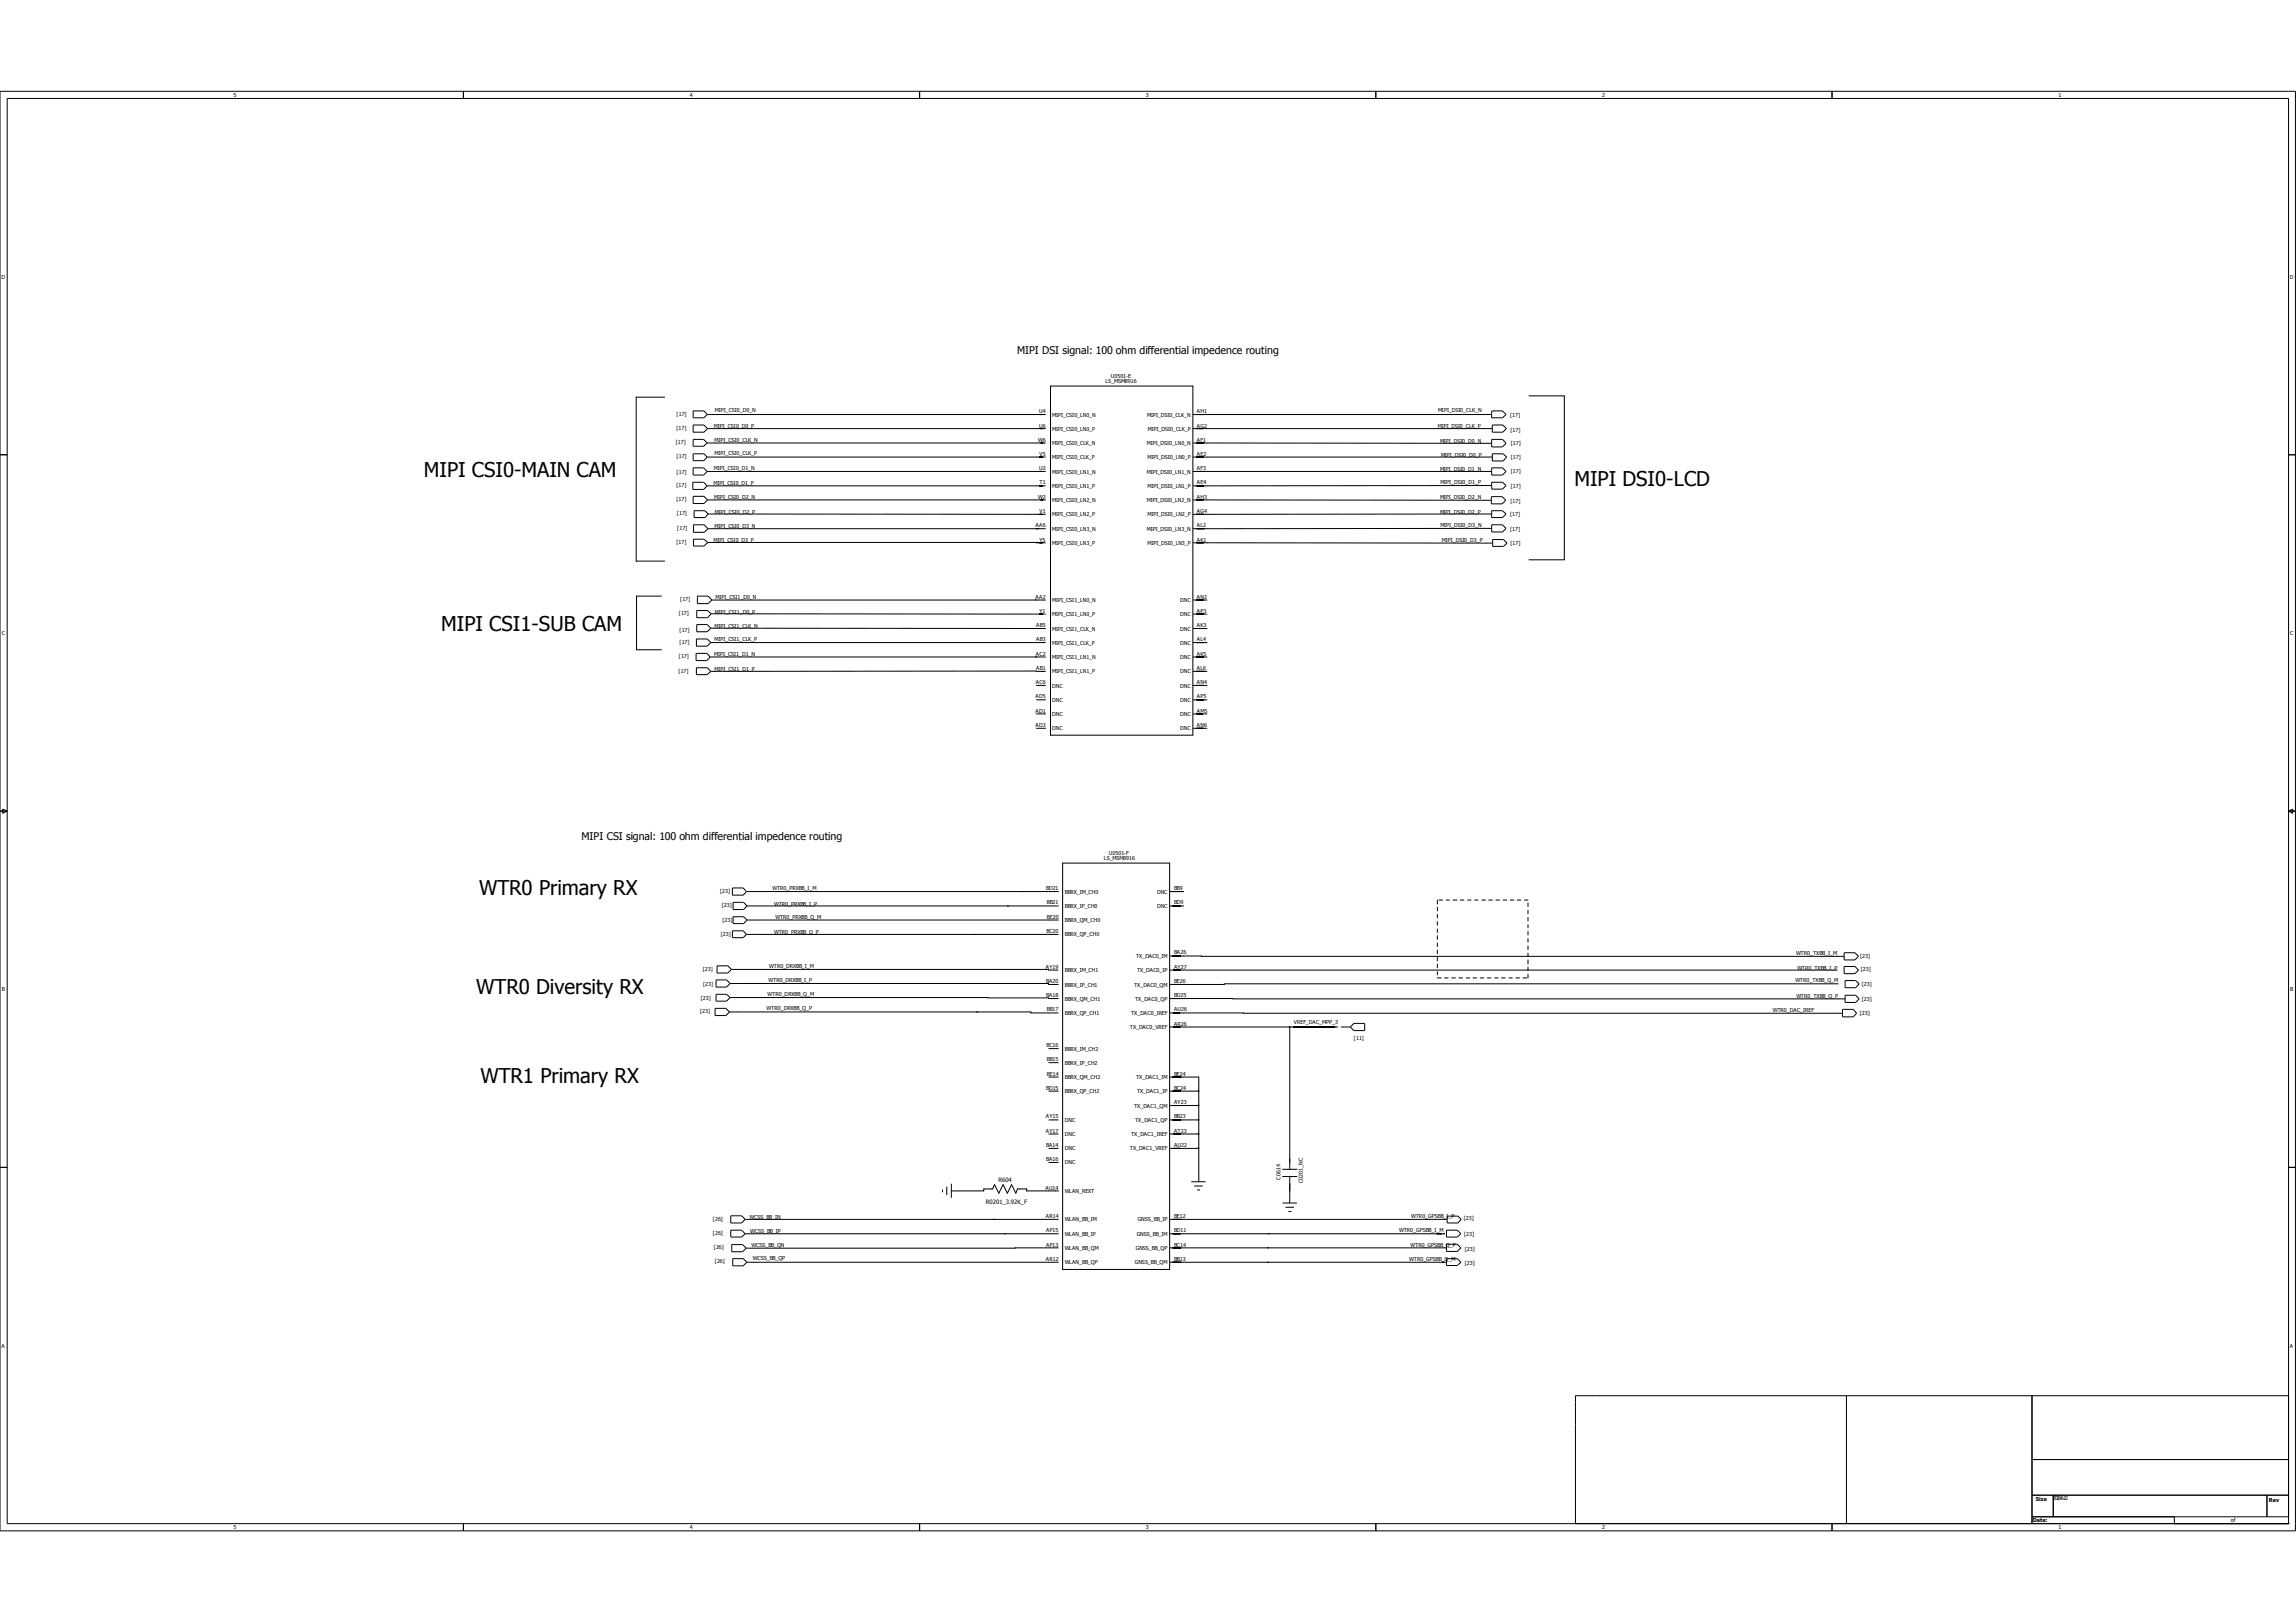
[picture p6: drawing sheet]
<svg xmlns="http://www.w3.org/2000/svg" width="297mm" height="210mm" viewBox="0 0 297 210" stroke-linecap="round" stroke-linejoin="round" font-family="sans-serif">
<defs><g id="words">
<g font-size="2.6">
<text x="54.8" y="61.7">MIPI CSI0-MAIN CAM</text>
<text x="203.7" y="62.8">MIPI DSI0-LCD</text>
<text x="57.1" y="81.6">MIPI CSI1-SUB CAM</text>
<text x="62" y="115.8">WTR0 Primary RX</text>
<text x="61.6" y="128.7">WTR0 Diversity RX</text>
<text x="62.1" y="140.1">WTR1 Primary RX</text>
</g>
<g font-size="1.4">
<text x="131.6" y="45.8">MIPI DSI signal: 100 ohm differential impedence routing</text>
<text x="75.2" y="108.7">MIPI CSI signal: 100 ohm differential impedence routing</text>
</g>
<g font-size=".8">
<text x="127.5" y="155.7">R0201_3.92K_F</text>
<text x="129.1" y="152.9">R604</text>
</g>
<g font-size=".7">
<text x="30.2" y="12.6">5</text>
<text x="89.2" y="12.6">4</text>
<text x="148.2" y="12.6">3</text>
<text x="207.3" y="12.6">2</text>
<text x="266.3" y="12.6">1</text>
<text x=".2" y="36.1">D</text>
<text x="296.2" y="36.1">D</text>
<text x="87.5" y="53.8">[17]</text>
<text x="92.5" y="53.3">MIPI_CSI0_D0_N</text>
<text x="134.4" y="53.5">U4</text>
<text x="136.1" y="53.9">MIPI_CSI0_LN0_N</text>
<text x="143" y="49.6">LS_MSM8916</text>
<text x="143.7" y="49">U0501-E</text>
<text x="148.4" y="53.9">MIPI_DSI0_CLK_N</text>
<text x="154.8" y="53.5">AH1</text>
<text x="186" y="53.4">MIPI_DSI0_CLK_N</text>
<text x="195.3" y="54">[17]</text>
<text x="87.4" y="57.5">[17]</text>
<text x="87.5" y="55.6">[17]</text>
<text x="87.5" y="59.3">[17]</text>
<text x="92.4" y="55.4">MIPI_CSI0_D0_P</text>
<text x="92.4" y="57.2">MIPI_CSI0_CLK_N</text>
<text x="92.4" y="58.9">MIPI_CSI0_CLK_P</text>
<text x="134.3" y="57.2">W6</text>
<text x="134.4" y="55.3">U6</text>
<text x="134.5" y="59">V5</text>
<text x="136.1" y="55.7">MIPI_CSI0_LN0_P</text>
<text x="136.1" y="57.6">MIPI_CSI0_CLK_N</text>
<text x="136.1" y="59.4">MIPI_CSI0_CLK_P</text>
<text x="148.4" y="57.6">MIPI_DSI0_LN0_N</text>
<text x="148.4" y="59.4">MIPI_DSI0_LN0_P</text>
<text x="148.5" y="55.7">MIPI_DSI0_CLK_P</text>
<text x="154.8" y="59">AE2</text>
<text x="154.8" y="57.2">AF1</text>
<text x="154.8" y="55.3">AG2</text>
<text x="186" y="55.4">MIPI_DSI0_CLK_P</text>
<text x="186.3" y="57.3">MIPI_DSI0_D0_N</text>
<text x="186.4" y="59.1">MIPI_DSI0_D0_P</text>
<text x="195.4" y="55.9">[17]</text>
<text x="195.4" y="57.6">[17]</text>
<text x="195.4" y="59.4">[17]</text>
<text x="87.5" y="63.1">[17]</text>
<text x="87.5" y="64.9">[17]</text>
<text x="87.5" y="61.3">[17]</text>
<text x="92.3" y="62.8">MIPI_CSI0_D1_P</text>
<text x="92.4" y="60.8">MIPI_CSI0_D1_N</text>
<text x="92.4" y="64.6">MIPI_CSI0_D2_N</text>
<text x="134.3" y="64.5">W2</text>
<text x="134.4" y="60.9">U2</text>
<text x="134.5" y="62.7">T1</text>
<text x="136.1" y="61.3">MIPI_CSI0_LN1_N</text>
<text x="136.1" y="63.1">MIPI_CSI0_LN1_P</text>
<text x="136.1" y="65">MIPI_CSI0_LN2_N</text>
<text x="148.4" y="65">MIPI_DSI0_LN2_N</text>
<text x="148.4" y="61.3">MIPI_DSI0_LN1_N</text>
<text x="148.4" y="63.1">MIPI_DSI0_LN1_P</text>
<text x="154.8" y="64.5">AH3</text>
<text x="154.8" y="62.7">AE4</text>
<text x="154.8" y="60.9">AF3</text>
<text x="186.3" y="60.9">MIPI_DSI0_D1_N</text>
<text x="186.3" y="64.6">MIPI_DSI0_D2_N</text>
<text x="186.3" y="62.7">MIPI_DSI0_D1_P</text>
<text x="195.4" y="65.1">[17]</text>
<text x="195.4" y="61.2">[17]</text>
<text x="195.4" y="63.1">[17]</text>
<text x="87.5" y="70.3">[17]</text>
<text x="87.6" y="66.7">[17]</text>
<text x="87.6" y="68.6">[17]</text>
<text x="92.3" y="70.1">MIPI_CSI0_D3_P</text>
<text x="92.4" y="68.3">MIPI_CSI0_D3_N</text>
<text x="92.5" y="66.5">MIPI_CSI0_D2_P</text>
<text x="134" y="68.2">AA6</text>
<text x="134.5" y="66.4">V1</text>
<text x="134.5" y="70.1">Y5</text>
<text x="136.1" y="66.8">MIPI_CSI0_LN2_P</text>
<text x="136.1" y="68.7">MIPI_CSI0_LN3_N</text>
<text x="136.1" y="70.5">MIPI_CSI0_LN3_P</text>
<text x="148.4" y="68.7">MIPI_DSI0_LN3_N</text>
<text x="148.4" y="70.5">MIPI_DSI0_LN3_P</text>
<text x="148.4" y="66.8">MIPI_DSI0_LN2_P</text>
<text x="154.8" y="70.1">AK1</text>
<text x="154.8" y="68.2">AL2</text>
<text x="154.8" y="66.4">AG4</text>
<text x="186.3" y="66.5">MIPI_DSI0_D2_P</text>
<text x="186.3" y="68.2">MIPI_DSI0_D3_N</text>
<text x="186.5" y="70.1">MIPI_DSI0_D3_P</text>
<text x="195.3" y="66.8">[17]</text>
<text x="195.3" y="68.6">[17]</text>
<text x="195.4" y="70.5">[17]</text>
<text x="88" y="77.8">[17]</text>
<text x="92.6" y="77.5">MIPI_CSI1_D0_N</text>
<text x="134" y="77.5">AA2</text>
<text x="136.1" y="77.9">MIPI_CSI1_LN0_N</text>
<text x="152.7" y="77.9">DNC</text>
<text x="154.8" y="77.5">AN2</text>
<text x=".3" y="82.2">C</text>
<text x="87.8" y="79.6">[17]</text>
<text x="87.9" y="81.7">[17]</text>
<text x="87.9" y="83.4">[17]</text>
<text x="92.4" y="81.2">MIPI_CSI1_CLK_N</text>
<text x="92.4" y="83">MIPI_CSI1_CLK_P</text>
<text x="92.5" y="79.4">MIPI_CSI1_D0_P</text>
<text x="134" y="81.2">AB5</text>
<text x="134" y="83">AB3</text>
<text x="134.5" y="79.3">Y1</text>
<text x="136.1" y="79.7">MIPI_CSI1_LN0_P</text>
<text x="136.1" y="81.6">MIPI_CSI1_CLK_N</text>
<text x="136.1" y="83.4">MIPI_CSI1_CLK_P</text>
<text x="152.7" y="83.4">DNC</text>
<text x="152.7" y="81.6">DNC</text>
<text x="152.7" y="79.7">DNC</text>
<text x="154.8" y="83">AL4</text>
<text x="154.8" y="81.2">AK3</text>
<text x="154.8" y="79.3">AP3</text>
<text x="296.2" y="82.2">C</text>
<text x="87.8" y="87">[17]</text>
<text x="87.8" y="85.2">[17]</text>
<text x="92.4" y="84.9">MIPI_CSI1_D1_N</text>
<text x="92.4" y="86.8">MIPI_CSI1_D1_P</text>
<text x="134" y="84.9">AC2</text>
<text x="134" y="88.5">AC6</text>
<text x="134" y="86.7">AB1</text>
<text x="136.1" y="85.3">MIPI_CSI1_LN1_N</text>
<text x="136.1" y="87.1">MIPI_CSI1_LN1_P</text>
<text x="136.1" y="89">DNC</text>
<text x="152.7" y="89">DNC</text>
<text x="152.7" y="87.1">DNC</text>
<text x="152.7" y="85.3">DNC</text>
<text x="154.8" y="88.5">AN4</text>
<text x="154.8" y="86.7">AL6</text>
<text x="154.8" y="84.9">AK5</text>
<text x="134" y="90.4">AD5</text>
<text x="134" y="92.2">AD1</text>
<text x="134" y="94">AD3</text>
<text x="136.1" y="90.8">DNC</text>
<text x="136.1" y="92.6">DNC</text>
<text x="136.1" y="94.5">DNC</text>
<text x="152.7" y="94.5">DNC</text>
<text x="152.7" y="92.6">DNC</text>
<text x="152.7" y="90.8">DNC</text>
<text x="154.8" y="94">AN6</text>
<text x="154.8" y="92.2">AM5</text>
<text x="154.8" y="90.4">AP5</text>
<text x="142.8" y="111.3">LS_MSM8916</text>
<text x="143.4" y="110.7">U0501-F</text>
<text x="93.2" y="115.6">[23]</text>
<text x="93.4" y="117.4">[23]</text>
<text x="93.5" y="119.3">[23]</text>
<text x="99.9" y="115.2">WTR0_PRXBB_I_M</text>
<text x="100.1" y="117.2">WTR0_PRXBB_I_P</text>
<text x="100.3" y="119">WTR0_PRXBB_Q_M</text>
<text x="135.3" y="115.2">BD21</text>
<text x="135.4" y="117">BB21</text>
<text x="135.4" y="118.9">BE20</text>
<text x="137.7" y="115.6">BBRX_IM_CH0</text>
<text x="137.7" y="117.5">BBRX_IP_CH0</text>
<text x="137.7" y="119.3">BBRX_QM_CH0</text>
<text x="149.7" y="117.5">DNC</text>
<text x="149.7" y="115.6">DNC</text>
<text x="151.9" y="117">BD9</text>
<text x="151.9" y="115.2">BB9</text>
<text x="90.9" y="125.7">[23]</text>
<text x="93.2" y="121.1">[23]</text>
<text x="99.5" y="125.3">WTR0_DRXBB_I_M</text>
<text x="100.1" y="120.8">WTR0_PRXBB_Q_P</text>
<text x="135.3" y="125.4">AY19</text>
<text x="135.4" y="120.7">BC20</text>
<text x="137.7" y="121.2">BBRX_QP_CH0</text>
<text x="137.7" y="125.8">BBRX_IM_CH1</text>
<text x="147" y="124">TX_DAC0_IM</text>
<text x="147.1" y="125.8">TX_DAC0_IP</text>
<text x="151.9" y="125.4">AY27</text>
<text x="151.9" y="123.5">BA26</text>
<text x="232.3" y="123.6">WTR0_TXBB_I_M</text>
<text x="232.5" y="125.4">WTR0_TXBB_I_P</text>
<text x="240.6" y="124">[23]</text>
<text x="240.7" y="125.7">[23]</text>
<text x=".3" y="128.3">B</text>
<text x="90.6" y="131.1">[23]</text>
<text x="90.7" y="129.3">[23]</text>
<text x="91" y="127.6">[23]</text>
<text x="99.2" y="130.7">WTR0_DRXBB_Q_P</text>
<text x="99.3" y="128.9">WTR0_DRXBB_Q_M</text>
<text x="99.4" y="127.1">WTR0_DRXBB_I_P</text>
<text x="135.3" y="127.2">BA20</text>
<text x="135.3" y="129">BA18</text>
<text x="135.4" y="130.9">BB17</text>
<text x="137.7" y="127.6">BBRX_IP_CH1</text>
<text x="137.7" y="129.5">BBRX_QM_CH1</text>
<text x="137.7" y="131.3">BBRX_QP_CH1</text>
<text x="146.3" y="131.3">TX_DAC0_IREF</text>
<text x="146.7" y="127.6">TX_DAC0_QM</text>
<text x="146.8" y="129.5">TX_DAC0_QP</text>
<text x="151.9" y="130.9">AU26</text>
<text x="151.9" y="129">BD25</text>
<text x="151.9" y="127.2">BE26</text>
<text x="229.3" y="130.9">WTR0_DAC_IREF</text>
<text x="232.2" y="127.1">WTR0_TXBB_Q_M</text>
<text x="232.4" y="129.2">WTR0_TXBB_Q_P</text>
<text x="240.6" y="131.3">[23]</text>
<text x="240.8" y="127.6">[23]</text>
<text x="240.8" y="129.5">[23]</text>
<text x="296.2" y="128.3">B</text>
<text x="135.4" y="135.5">BC16</text>
<text x="135.4" y="137.3">BB15</text>
<text x="137.7" y="135.9">BBRX_IM_CH2</text>
<text x="137.7" y="137.8">BBRX_IP_CH2</text>
<text x="146.2" y="133.2">TX_DAC0_VREF</text>
<text x="151.9" y="132.7">AR26</text>
<text x="167.4" y="132.5">VREF_DAC_MPP_3</text>
<text x="175.1" y="134.5">[11]</text>
<text x="135.3" y="141">BD15</text>
<text x="135.4" y="139.2">BE14</text>
<text x="137.7" y="139.6">BBRX_QM_CH2</text>
<text x="137.7" y="141.4">BBRX_QP_CH2</text>
<text x="146.7" y="143.3">TX_DAC1_QM</text>
<text x="147" y="139.6">TX_DAC1_IM</text>
<text x="147.1" y="141.4">TX_DAC1_IP</text>
<text x="151.9" y="142.9">AY23</text>
<text x="151.9" y="141">BC24</text>
<text x="151.9" y="139.2">BE24</text>
<text x="135.3" y="144.7">AY15</text>
<text x="135.3" y="146.6">AY17</text>
<text x="135.3" y="148.4">BA14</text>
<text x="137.7" y="145.2">DNC</text>
<text x="137.7" y="147">DNC</text>
<text x="137.7" y="148.9">DNC</text>
<text x="146.2" y="148.9">TX_DAC1_VREF</text>
<text x="146.3" y="147">TX_DAC1_IREF</text>
<text x="146.8" y="145.2">TX_DAC1_QP</text>
<text x="151.9" y="148.4">AU22</text>
<text x="151.9" y="146.6">AT23</text>
<text x="151.9" y="144.7">BB23</text>
<text x="135.2" y="153.9">AU14</text>
<text x="135.3" y="150.3">BA16</text>
<text x="137.7" y="150.7">DNC</text>
<text x="137.7" y="154.4">WLAN_REXT</text>
<text x="165.6" y="152.6" transform="rotate(-90 165.6 152.6)">C0614</text>
<text x="168.5" y="153.1" transform="rotate(-90 168.5 153.1)">C0201_NC</text>
<text x="92.2" y="158">[26]</text>
<text x="92.2" y="159.8">[26]</text>
<text x="92.4" y="161.6">[26]</text>
<text x="97" y="157.7">WCSS_BB_IN</text>
<text x="97.1" y="159.5">WCSS_BB_IP</text>
<text x="97.2" y="161.3">WCSS_BB_QN</text>
<text x="135.3" y="157.6">AR14</text>
<text x="135.3" y="159.4">AP15</text>
<text x="135.3" y="161.3">AP13</text>
<text x="137.7" y="158">WLAN_BB_IM</text>
<text x="137.7" y="159.9">WLAN_BB_IP</text>
<text x="137.7" y="161.7">WLAN_BB_QM</text>
<text x="146.9" y="161.7">GNSS_BB_QP</text>
<text x="147" y="159.9">GNSS_BB_IM</text>
<text x="147.2" y="158">GNSS_BB_IP</text>
<text x="151.9" y="161.3">BC14</text>
<text x="151.9" y="159.4">BD11</text>
<text x="151.9" y="157.6">BE12</text>
<text x="181" y="159.4">WTR0_GPSBB_I_M</text>
<text x="182.5" y="161.3">WTR0_GPSBB_Q_P</text>
<text x="182.6" y="157.6">WTR0_GPSBB_I_P</text>
<text x="189.4" y="157.9">[23]</text>
<text x="189.4" y="159.9">[23]</text>
<text x="189.5" y="161.8">[23]</text>
<text x="92.5" y="163.5">[26]</text>
<text x="97.4" y="163.1">WCSS_BB_QP</text>
<text x="135.3" y="163.1">AR12</text>
<text x="137.7" y="163.6">WLAN_BB_QP</text>
<text x="146.8" y="163.6">GNSS_BB_QM</text>
<text x="151.9" y="163.1">BB13</text>
<text x="182.3" y="163.2">WTR0_GPSBB_Q_M</text>
<text x="189.5" y="163.6">[23]</text>
<text x=".2" y="174.4">A</text>
<text x="296.2" y="174.4">A</text>
<text x="30.2" y="197.9">5</text>
<text x="89.2" y="197.9">4</text>
<text x="148.2" y="197.9">3</text>
<text x="207.3" y="197.9">2</text>
<text x="263" y="196.9">Date:</text>
<text x="263.4" y="194.2">Size</text>
<text x="265.6" y="194.1">2018-6-12</text>
<text x="266.3" y="197.9">1</text>
<text x="288.6" y="196.9">of</text>
<text x="293.5" y="194.3">Rev</text>
</g>
</g></defs>
<g fill="none" stroke="#000" stroke-width=".13">
<path d="M0 11.8h296.9v186.3h-296.9zM.9 12.7h295.1v184.4h-295.1zM59.9 11.8v.9M119 11.8v.9M178 11.8v.9M237 11.8v.9M0 58.8h.9M86 51.4h-3.7v21.2h3.7M89.7 53.2h1.4l.4 .4-.4 .5h-1.4zM89.7 55h1.4l.4 .5-.4 .4h-1.4zM89.7 56.9h1.3l.5 .4-.5 .4h-1.3zM89.7 58.7h1.4l.4 .4-.4 .5h-1.4z"/>
<path d="M91.5 53.6h43.8M91.5 57.3h43.8M91.5 59.1h43.8M91.5 55.5h43.8M135.9 50h18.4v45.1h-18.4zM154.3 59.1h38.7M154.3 57.3l38.7 .1M154.3 55.5h38.7M154.3 53.6h38.7M193 53.2h1.4l.4 .4-.4 .5h-1.4zM193 56.9h1.4l.4 .5-.4 .4h-1.4zM193 55h1.4l.5 .5-.5 .4h-1.4z"/>
<path d="M193 58.7h1.4l.5 .4-.5 .5h-1.4zM197.8 51.2h4.6v21.2h-4.6M296 58.8h.9M85.6 77.1h-3.3v7h3.3M89.6 62.4h1.4l.5 .5-.5 .4h-1.4zM89.7 60.5h1.3l.5 .5-.5 .5h-1.3zM89.7 64.2h1.4l.4 .5-.4 .5h-1.4zM89.7 67.9h1.4l.5 .5-.5 .5h-1.4zM89.7 69.8h1.4l.5 .4-.5 .5h-1.4zM89.8 66.1h1.4l.4 .4-.4 .5h-1.4zM90.1 79h1.4l.5 .4-.5 .5h-1.4zM90.2 77.1h1.4l.5 .5-.5 .5h-1.4z"/>
<path d="M91.5 61h43.8M91.5 62.9h43.8M91.5 64.7h43.8M91.6 68.4h43.7M91.6 70.2h42.7M91.6 66.5h43.7M92 79.4l43.3 .1M92.1 77.6h43.2M134.3 70.2h-.3h1.3M134.3 70.2h.1M154.3 79.5h1.9M154.3 77.6h1.9"/>
<path d="M154.3 70.2l38.8 .1M154.3 64.7h38.6M154.3 61h38.7M192.9 64.3h1.4l.5 .4-.5 .5h-1.4zM193 68.4h-38.7M193 66.5h-38.7M193 62.8l-38.7 .1M193 60.5h1.4l.4 .5-.4 .5h-1.4zM193 62.4h1.4l.4 .4-.4 .5h-1.4zM193 66.1h1.4l.4 .4-.4 .5h-1.4zM193 67.9h1.4l.4 .5-.4 .4h-1.4zM193.1 69.8h1.4l.4 .5-.4 .4h-1.4z"/>
<path d="M90 84.5h1.4l.5 .5-.5 .5h-1.4zM90.1 82.7h1.4l.4 .4-.4 .5h-1.4zM90.1 86.4h1.4l.4 .5-.4 .4h-1.4zM90.1 80.8h1.4l.4 .5-.4 .4h-1.4zM91.9 85h43.4M91.9 81.3h43.4M91.9 83.1h43.4M91.9 86.9h43.4M133.9 85h.1M134 88.7h1.3M134 90.6h1.3M134 92.4h1.3"/>
<path d="M134 94.2h1.3M154.3 94.2h1.9M154.3 92.4h1.9M154.3 90.6h1.9M154.3 88.7h1.9M154.3 86.9h1.9M154.3 85h1.9M154.3 83.1h1.9M154.3 81.3h1.9M0 104.9h.9M.3 104.7l.6 .2-.6 .3zM94.7 114.9h1.4l.5 .5-.5 .4h-1.4z"/>
<path d="M94.8 116.8h1.4l.4 .4-.4 .5h-1.4zM94.8 118.6h1.4l.4 .4-.4 .5h-1.4zM96.6 115.4h40.3M96.6 117.2h40.3M96.6 119h40.3M130.3 117.2h.1M132.2 115.4h.1M137.5 111.7h13.8v52.6h-13.8zM151.3 117.2h1.9M151.3 115.4h1.9M185.9 116.5v.5M185.9 117.4v.5"/>
<path d="M185.9 118.3v.5M185.9 119.3v.4M186.1 116.5h.5M187.1 116.5h.4M188 116.5h.5M188.9 116.5h.5M189.8 116.5h.5M190.8 116.5h.4M191.7 116.5h.5M192.6 116.5h.4M193.5 116.5h.5M194.4 116.5h.5"/>
<path d="M195.4 116.5h.4M196.3 116.5h.4M197.2 116.5h.5M197.7 116.8v.5M197.7 117.8v.4M197.7 118.7v.5M197.7 119.6v.5M296 104.9h.9M296 104.9l.6-.2v.5zM92.5 130.5h1.4l.5 .4-.5 .5h-1.4zM92.6 126.8h1.4l.4 .5-.4 .4h-1.4zM92.6 128.7h1.4l.4 .4-.4 .4h-1.4z"/>
<path d="M92.8 125h1.3l.5 .4-.5 .5h-1.3zM94.4 130.9h38.9v.2h3.6M94.4 127.3h41.2v.1h1.3M94.4 129.1h33.4h7.8v.1h1.3M94.6 125.4h41v.1h1.3M94.7 120.4h1.4l.5 .5-.5 .4h-1.4zM96.6 120.9h40.3M126.1 120.9h.1M126.4 130.9h.1M127.6 127.3h.1M128.9 125.4h.1M135.6 135.7h1.3"/>
<path d="M135.6 137.5h1.3M135.6 139.4h1.3M151.3 139.4h3.8v13.5M151.3 132.9h15.5M151.3 131.1h87M151.3 129.2h87.4M151.3 123.7h87.2M166.8 132.9h6.3M166.8 132.9v18.4M173.5 132.9h1.2M175.1 132.4h1.4v.9h-1.4l-.4-.4zM185.9 120.2v.4"/>
<path d="M185.9 121.1v.4M185.9 122v.5M185.9 122.9v.5M185.9 123.9v.4M185.9 124.8v.4M185.9 125.7v.5M185.9 126.5h.5M186.9 126.5h.4M187.8 126.5h.5M188.7 126.5h.5M189.7 126.5h.4M190.5 126.5h.5"/>
<path d="M191.5 126.5h.4M192.4 126.5h.5M193.3 126.5h.5M194.2 126.5h.5M195.2 126.5h.4M196.1 126.5h.5M197 126.5h.5M197.7 120.5v.5M197.7 121.5v.4M197.7 122.4v.5M197.7 123.3v.4M197.7 124.2v.5"/>
<path d="M197.7 125.1v.5M197.7 126.1v.4M237.7 125.5h-86.4M237.8 127.3h-79.4v.1h-7.1M238.3 130.6h1.4l.5 .5-.5 .5h-1.4zM238.5 123.3h1.4l.5 .4-.5 .5h-1.4zM238.5 125.1h1.4l.5 .4-.5 .5h-1.4zM238.7 126.9h1.3l.5 .4-.5 .5h-1.3zM238.7 128.8h1.3l.5 .4-.5 .5h-1.3zM0 151h.9M94.5 157.3h1.4l.5 .5-.5 .4h-1.4zM94.5 159.2h1.4l.5 .4-.5 .5h-1.4z"/>
<path d="M96.4 157.8h40.5M96.4 159.6h40.5M121.9 153.9v.4M122.5 153.5v1.1M123.1 154.1h4.2v-.3h1.1l.3-.5 .5 1.1 .6-1.1 .5 1.1 .6-1.1 .5 1.1 .2-.6h1.2v.3h4.1M123.1 153.2v1.8M128.5 157.8h.1M130 159.6h.1M135.6 141.2h1.3M135.6 144.9h1.3M135.6 146.7h1.3M135.6 148.6h1.3"/>
<path d="M135.6 150.4h1.3M151.3 159.6h35.6h-.2M151.3 157.8h35.9M151.3 148.6h3.8M151.3 146.7h3.8M151.3 144.9h3.8M151.3 143h3.8M151.3 141.2h3.8M154.1 152.9h1.9M154.5 153.5h1.1M154.9 154h.3M164.1 159.6h.1"/>
<path d="M165.9 151.3h1.9M165.9 152.2h1.9M165.9 155.7h1.9M166.3 156.2h1.1M166.7 156.8h.3M166.8 152.2v3.5M187.1 159.2h1.4l.5 .4-.5 .5h-1.4zM187.2 157.4h1.4l.4 .4-.4 .4h-1.4zM296 151h.9M94.7 161h1.4l.4 .5-.4 .5h-1.4zM94.8 162.9h1.3l.5 .4-.5 .5h-1.3zM96.6 163.3h40.3"/>
<path d="M136.9 161.5h-40.4M151.3 163.3h35.8M151.3 161.5h35.8M164 161.5h.1M164 163.3h.1M187.1 162.9h1.4l.5 .4-.5 .4h-1.4zM187.1 161h1.4l.5 .5-.5 .4h-1.4zM59.9 197.1v1M119 197.1v1M178 197.1v1M237 197.1v1M238.8 180.6v16.5"/>
<path d="M262.8 180.6v16.5M262.8 188.8h33.2M262.8 193.5h33.2M262.8 196.3h33.2M265.6 193.5v2.8M281.3 197.1h.1M281.3 196.3v.8M293.2 193.5v2.8M296 197.1h.1M296 180.6h-92.2v16.5"/>
</g>
<g fill="#000" stroke="#000" stroke-width=".13">
<path d="M166.8 132.9h.1z" fill-rule="evenodd"/>
<path d="M155 141.1v.1z" fill-rule="evenodd"/>
<path d="M155 143v.1z" fill-rule="evenodd"/>
<path d="M155 146.7v.1z" fill-rule="evenodd"/>
<circle cx="155" cy="144.9" r=".04"/>
<circle cx="155" cy="148.5" r=".04"/>
</g>
<circle cx="231.6" cy="8.2" r="2.91" fill="#fff"/>
<use href="#words"/>
</svg>
